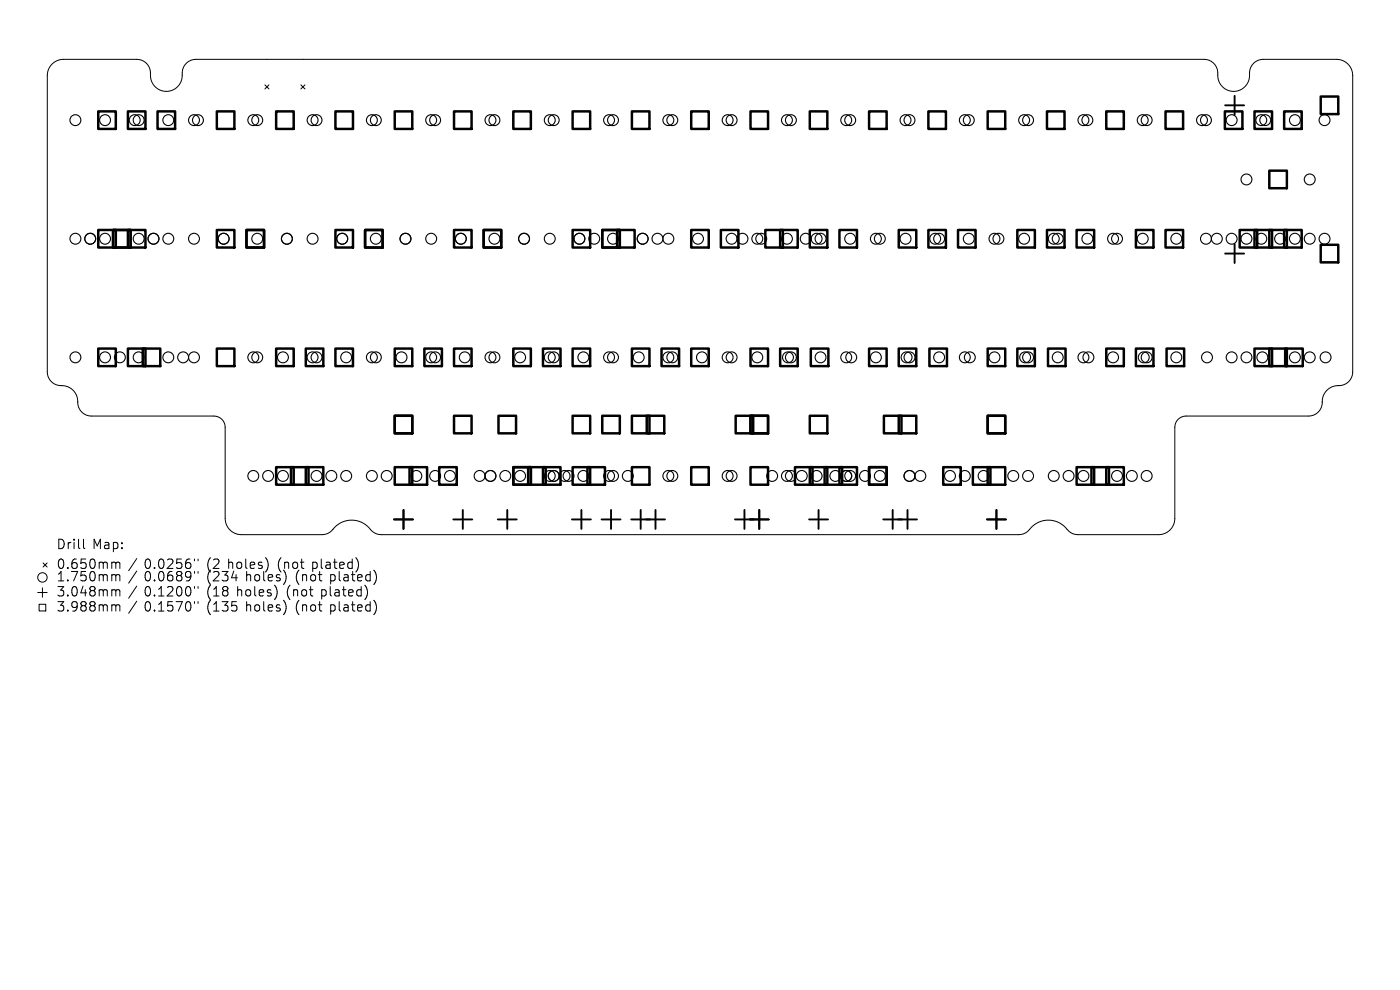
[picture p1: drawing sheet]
<svg xmlns="http://www.w3.org/2000/svg" width="297mm" height="210mm" viewBox="0 0 297 210" stroke-linecap="round" stroke-linejoin="round" font-family="sans-serif">
<defs><g id="words">
<g font-size="2.8">
<text x="12" y="116.9">Drill</text>
<text x="19.6" y="116.9">Map:</text>
<text x="12" y="121.1">0.650mm</text>
<text x="12" y="123.7">1.750mm</text>
<text x="30.6" y="121.1">0.0256&quot;</text>
<text x="30.6" y="123.7">0.0689&quot;</text>
<text x="43.9" y="121.1">(2</text>
<text x="43.9" y="123.7">(234</text>
<text x="48.4" y="121.1">holes)</text>
<text x="52.2" y="123.7">holes)</text>
<text x="59.1" y="121.1">(not</text>
<text x="62.9" y="123.7">(not</text>
<text x="66.5" y="121.1">plated)</text>
<text x="70.3" y="123.7">plated)</text>
<text x="12" y="126.9">3.048mm</text>
<text x="12" y="130.1">3.988mm</text>
<text x="30.6" y="126.9">0.1200&quot;</text>
<text x="30.6" y="130.1">0.1570&quot;</text>
<text x="43.9" y="126.9">(18</text>
<text x="43.9" y="130.1">(135</text>
<text x="50.3" y="126.9">holes)</text>
<text x="52.2" y="130.1">holes)</text>
<text x="61" y="126.9">(not</text>
<text x="62.9" y="130.1">(not</text>
<text x="68.4" y="126.9">plated)</text>
<text x="70.3" y="130.1">plated)</text>
</g>
</g></defs>
<g fill="none" stroke="#000" stroke-width=".21">
<path d="M11 13.7l1-.8 1.3-.3h15.7a3.1 3.1 0 0 1 2.9 3.8 3.4 3.4 0 0 0 3.9 3 3.4 3.4 0 0 0 2.9-3.9 2.9 2.9 0 0 1 2.9-2.9h213.8a3.1 3.1 0 0 1 3 3.8 3.4 3.4 0 0 0 3.8 3 3.4 3.4 0 0 0 2.9-3.9 2.9 2.9 0 0 1 2.9-2.9h15.5a3.4 3.4 0 0 1 3.5 3.4v62.9a2.96 2.96 0 0 1-3.3 2.9 3.5 3.5 0 0 0-3.2 3.9 2.91 2.91 0 0 1-2.9 2.6h-26a2.38 2.38 0 0 0-2.4 2.3v19.4a3.4 3.4 0 0 1-3.4 3.4h-17.1a3.6 3.6 0 0 1-2.9-1.8 5.1 5.1 0 0 0-7.6 1l-1 .6-1.1 .2h-135.2a3.6 3.6 0 0 1-2.9-1.8 5.1 5.1 0 0 0-7.6 1l-1 .6-1.1 .2h-17.1a3.4 3.4 0 0 1-3.4-3.4v-19.4a2.38 2.38 0 0 0-2.4-2.3h-26a2.96 2.96 0 0 1-2.9-3.3 3.5 3.5 0 0 0-4-3.2 2.91 2.91 0 0 1-2.5-2.9v-62.9l.3-1.2zM56.2 18l.9 .9M57.1 18l-.9 .9M63.8 18l.9 .9M64.7 18l-.9 .9M9.1 119.4l.9 .9M10 119.4l-.9 .9M17.7 114.4v1.7l.3 .3M24.3 119.3l.3 .2M24.6 119.5v1.1M24.6 119.5l.3-.2h.4l.1 1.3M29 118.5l-1.7 2.6"/>
<path d="M41.3 118.6v.4M42 118.6v.4M56.8 119.2v1.3M75.6 118.4l.5 1.2-.2 1.2M8 125.7h2M8.3 128.2h1.4v1.4h-1.4zM9 124.7v2M24.3 121.9l.3 .3M24.3 125.1l.3 .3M24.3 128.3l.3 .3M24.6 122.2v1M24.6 125.4v1"/>
<path d="M24.6 128.6v1M24.6 122.2l.3-.3 .4 .1 .1 1.2M24.6 125.4l.3-.3 .4 .1 .1 1.2M24.6 128.6l.3-.3 .4 .1 .1 1.2M29 121.1l-1.7 2.6M29 124.3l-1.7 2.6M29 127.5l-1.7 2.6M41.3 121.2v.4M41.3 124.4v.4M41.3 127.6v.4M42 121.2v.4M42 124.4v.4"/>
<path d="M42 127.6v.4M58.7 125v1.3M60.6 128.2v1.3M60.7 122.3l-.1 .8M77.9 125l.1 .9-.5 1.2M79.4 121a2.35 2.35 0 0 1 0 2.9M79.4 127.4a2.35 2.35 0 0 1 0 2.9"/>
<circle cx="9" cy="122.5" r="1"/>
</g>
<g fill="none" stroke="#000" stroke-width=".23">
<circle cx="16" cy="25.5" r="1.16"/>
<circle cx="22.3" cy="25.5" r="1.16"/>
<circle cx="28.6" cy="25.5" r="1.16"/>
<circle cx="29.4" cy="25.5" r="1.16"/>
<circle cx="35.7" cy="25.5" r="1.16"/>
<circle cx="41.2" cy="25.5" r="1.16"/>
<circle cx="42" cy="25.5" r="1.16"/>
<circle cx="53.7" cy="25.5" r="1.16"/>
<circle cx="54.6" cy="25.5" r="1.16"/>
<circle cx="66.3" cy="25.5" r="1.16"/>
<circle cx="67.2" cy="25.5" r="1.16"/>
<circle cx="78.9" cy="25.5" r="1.16"/>
<circle cx="79.7" cy="25.5" r="1.16"/>
<circle cx="91.5" cy="25.5" r="1.16"/>
<circle cx="92.3" cy="25.5" r="1.16"/>
<circle cx="104.1" cy="25.5" r="1.16"/>
<circle cx="104.9" cy="25.5" r="1.16"/>
<circle cx="116.6" cy="25.5" r="1.16"/>
<circle cx="117.5" cy="25.5" r="1.16"/>
<circle cx="129.2" cy="25.5" r="1.16"/>
<circle cx="130" cy="25.5" r="1.16"/>
<circle cx="141.8" cy="25.5" r="1.16"/>
<circle cx="142.6" cy="25.5" r="1.16"/>
<circle cx="154.4" cy="25.5" r="1.16"/>
<circle cx="155.2" cy="25.5" r="1.16"/>
<circle cx="166.9" cy="25.5" r="1.16"/>
<circle cx="167.8" cy="25.5" r="1.16"/>
<circle cx="179.5" cy="25.5" r="1.16"/>
<circle cx="180.4" cy="25.5" r="1.16"/>
<circle cx="192.1" cy="25.5" r="1.16"/>
<circle cx="192.9" cy="25.5" r="1.16"/>
<circle cx="204.7" cy="25.5" r="1.16"/>
<circle cx="205.5" cy="25.5" r="1.16"/>
<circle cx="217.3" cy="25.5" r="1.16"/>
<circle cx="218.1" cy="25.5" r="1.16"/>
<circle cx="229.8" cy="25.5" r="1.16"/>
<circle cx="230.7" cy="25.5" r="1.16"/>
<circle cx="242.4" cy="25.5" r="1.16"/>
<circle cx="243.3" cy="25.5" r="1.16"/>
<circle cx="255" cy="25.5" r="1.16"/>
<circle cx="255.8" cy="25.5" r="1.16"/>
<circle cx="261.3" cy="25.5" r="1.16"/>
<circle cx="264.4" cy="38.1" r="1.16"/>
<circle cx="267.6" cy="25.5" r="1.16"/>
<circle cx="268.4" cy="25.5" r="1.16"/>
<circle cx="274.7" cy="25.5" r="1.16"/>
<circle cx="277.9" cy="38.1" r="1.16"/>
<circle cx="281" cy="25.5" r="1.16"/>
<circle cx="16" cy="50.6" r="1.16"/>
<circle cx="19.1" cy="50.6" r="1.16"/>
<circle cx="22.3" cy="50.6" r="1.16"/>
<circle cx="29.4" cy="50.6" r="1.16"/>
<circle cx="32.6" cy="50.6" r="1.16"/>
<circle cx="35.7" cy="50.6" r="1.16"/>
<circle cx="41.2" cy="50.6" r="1.16"/>
<circle cx="47.4" cy="50.6" r="1.16"/>
<circle cx="54.6" cy="50.6" r="1.16"/>
<circle cx="60.9" cy="50.6" r="1.16"/>
<circle cx="66.3" cy="50.6" r="1.16"/>
<circle cx="72.6" cy="50.6" r="1.16"/>
<circle cx="79.7" cy="50.6" r="1.16"/>
<circle cx="86" cy="50.6" r="1.16"/>
<circle cx="91.5" cy="50.6" r="1.16"/>
<circle cx="97.8" cy="50.6" r="1.16"/>
<circle cx="104.9" cy="50.6" r="1.16"/>
<circle cx="111.2" cy="50.6" r="1.16"/>
<circle cx="116.6" cy="50.6" r="1.16"/>
<circle cx="122.9" cy="50.6" r="1.16"/>
<circle cx="126.1" cy="50.6" r="1.16"/>
<circle cx="130" cy="50.6" r="1.16"/>
<circle cx="136.3" cy="50.6" r="1.16"/>
<circle cx="139.5" cy="50.6" r="1.16"/>
<circle cx="141.8" cy="50.6" r="1.16"/>
<circle cx="148.1" cy="50.6" r="1.16"/>
<circle cx="155.2" cy="50.6" r="1.16"/>
<circle cx="157.5" cy="50.6" r="1.16"/>
<circle cx="160.7" cy="50.6" r="1.16"/>
<circle cx="161.5" cy="50.6" r="1.16"/>
<circle cx="166.9" cy="50.6" r="1.16"/>
<circle cx="170.9" cy="50.6" r="1.16"/>
<circle cx="173.2" cy="50.6" r="1.16"/>
<circle cx="174.1" cy="50.6" r="1.16"/>
<circle cx="180.4" cy="50.6" r="1.16"/>
<circle cx="185.8" cy="50.6" r="1.16"/>
<circle cx="186.7" cy="50.6" r="1.16"/>
<circle cx="192.1" cy="50.6" r="1.16"/>
<circle cx="198.4" cy="50.6" r="1.16"/>
<circle cx="199.2" cy="50.6" r="1.16"/>
<circle cx="205.5" cy="50.6" r="1.16"/>
<circle cx="211" cy="50.6" r="1.16"/>
<circle cx="211.8" cy="50.6" r="1.16"/>
<circle cx="217.3" cy="50.6" r="1.16"/>
<circle cx="223.6" cy="50.6" r="1.16"/>
<circle cx="224.4" cy="50.6" r="1.16"/>
<circle cx="230.7" cy="50.6" r="1.16"/>
<circle cx="236.1" cy="50.6" r="1.16"/>
<circle cx="237" cy="50.6" r="1.16"/>
<circle cx="242.4" cy="50.6" r="1.16"/>
<circle cx="249.5" cy="50.6" r="1.16"/>
<circle cx="255.8" cy="50.6" r="1.16"/>
<circle cx="258.1" cy="50.6" r="1.16"/>
<circle cx="261.3" cy="50.6" r="1.16"/>
<circle cx="264.4" cy="50.6" r="1.16"/>
<circle cx="267.6" cy="50.6" r="1.16"/>
<circle cx="271.6" cy="50.6" r="1.16"/>
<circle cx="274.7" cy="50.6" r="1.16"/>
<circle cx="277.9" cy="50.6" r="1.16"/>
<circle cx="281" cy="50.6" r="1.16"/>
<circle cx="16" cy="75.8" r="1.16"/>
<circle cx="22.3" cy="75.8" r="1.16"/>
<circle cx="25.4" cy="75.8" r="1.16"/>
<circle cx="29.4" cy="75.8" r="1.16"/>
<circle cx="35.7" cy="75.8" r="1.16"/>
<circle cx="38.8" cy="75.8" r="1.16"/>
<circle cx="41.2" cy="75.8" r="1.16"/>
<circle cx="53.7" cy="75.8" r="1.16"/>
<circle cx="54.6" cy="75.8" r="1.16"/>
<circle cx="60" cy="75.8" r="1.16"/>
<circle cx="66.3" cy="75.8" r="1.16"/>
<circle cx="67.2" cy="75.8" r="1.16"/>
<circle cx="73.4" cy="75.8" r="1.16"/>
<circle cx="78.9" cy="75.8" r="1.16"/>
<circle cx="79.7" cy="75.8" r="1.16"/>
<circle cx="85.2" cy="75.8" r="1.16"/>
<circle cx="91.5" cy="75.8" r="1.16"/>
<circle cx="92.3" cy="75.8" r="1.16"/>
<circle cx="98.6" cy="75.8" r="1.16"/>
<circle cx="104.1" cy="75.8" r="1.16"/>
<circle cx="104.9" cy="75.8" r="1.16"/>
<circle cx="110.3" cy="75.8" r="1.16"/>
<circle cx="116.6" cy="75.8" r="1.16"/>
<circle cx="117.5" cy="75.8" r="1.16"/>
<circle cx="123.8" cy="75.8" r="1.16"/>
<circle cx="129.2" cy="75.8" r="1.16"/>
<circle cx="130" cy="75.8" r="1.16"/>
<circle cx="135.5" cy="75.8" r="1.16"/>
<circle cx="141.8" cy="75.8" r="1.16"/>
<circle cx="142.6" cy="75.8" r="1.16"/>
<circle cx="148.9" cy="75.8" r="1.16"/>
<circle cx="154.4" cy="75.8" r="1.16"/>
<circle cx="155.2" cy="75.8" r="1.16"/>
<circle cx="160.7" cy="75.8" r="1.16"/>
<circle cx="167.2" cy="75.8" r="1.16"/>
<circle cx="167.8" cy="75.8" r="1.16"/>
<circle cx="174.1" cy="75.8" r="1.16"/>
<circle cx="179.5" cy="75.8" r="1.16"/>
<circle cx="180.6" cy="75.8" r="1.16"/>
<circle cx="185.8" cy="75.8" r="1.16"/>
<circle cx="192.3" cy="75.8" r="1.16"/>
<circle cx="192.9" cy="75.8" r="1.16"/>
<circle cx="199.2" cy="75.8" r="1.16"/>
<circle cx="204.7" cy="75.8" r="1.16"/>
<circle cx="205.7" cy="75.8" r="1.16"/>
<circle cx="211" cy="75.8" r="1.16"/>
<circle cx="217.5" cy="75.8" r="1.16"/>
<circle cx="218.1" cy="75.8" r="1.16"/>
<circle cx="224.4" cy="75.8" r="1.16"/>
<circle cx="229.8" cy="75.8" r="1.16"/>
<circle cx="230.9" cy="75.8" r="1.16"/>
<circle cx="236.1" cy="75.8" r="1.16"/>
<circle cx="242.6" cy="75.8" r="1.16"/>
<circle cx="243.3" cy="75.8" r="1.16"/>
<circle cx="249.5" cy="75.8" r="1.16"/>
<circle cx="256.1" cy="75.8" r="1.16"/>
<circle cx="261.3" cy="75.8" r="1.16"/>
<circle cx="264.4" cy="75.8" r="1.16"/>
<circle cx="267.8" cy="75.8" r="1.16"/>
<circle cx="274.7" cy="75.8" r="1.16"/>
<circle cx="277.9" cy="75.8" r="1.16"/>
<circle cx="281.2" cy="75.8" r="1.16"/>
<circle cx="53.7" cy="101" r="1.16"/>
<circle cx="56.9" cy="101" r="1.16"/>
<circle cx="60" cy="101" r="1.16"/>
<circle cx="67.2" cy="101" r="1.16"/>
<circle cx="70.3" cy="101" r="1.16"/>
<circle cx="73.4" cy="101" r="1.16"/>
<circle cx="78.9" cy="101" r="1.16"/>
<circle cx="82" cy="101" r="1.16"/>
<circle cx="88.3" cy="101" r="1.16"/>
<circle cx="92.3" cy="101" r="1.16"/>
<circle cx="95.5" cy="101" r="1.16"/>
<circle cx="101.7" cy="101" r="1.16"/>
<circle cx="104.1" cy="101" r="1.16"/>
<circle cx="107.2" cy="101" r="1.16"/>
<circle cx="110.3" cy="101" r="1.16"/>
<circle cx="116.6" cy="101" r="1.16"/>
<circle cx="117.5" cy="101" r="1.16"/>
<circle cx="119.8" cy="101" r="1.16"/>
<circle cx="120.6" cy="101" r="1.16"/>
<circle cx="123.8" cy="101" r="1.16"/>
<circle cx="129.2" cy="101" r="1.16"/>
<circle cx="130" cy="101" r="1.16"/>
<circle cx="133.2" cy="101" r="1.16"/>
<circle cx="141.8" cy="101" r="1.16"/>
<circle cx="142.6" cy="101" r="1.16"/>
<circle cx="154.4" cy="101" r="1.16"/>
<circle cx="155.2" cy="101" r="1.16"/>
<circle cx="163.8" cy="101" r="1.16"/>
<circle cx="166.9" cy="101" r="1.16"/>
<circle cx="167.8" cy="101" r="1.16"/>
<circle cx="170.1" cy="101" r="1.16"/>
<circle cx="173.2" cy="101" r="1.16"/>
<circle cx="177.2" cy="101" r="1.16"/>
<circle cx="179.5" cy="101" r="1.16"/>
<circle cx="180.4" cy="101" r="1.16"/>
<circle cx="183.5" cy="101" r="1.16"/>
<circle cx="186.7" cy="101" r="1.16"/>
<circle cx="192.9" cy="101" r="1.16"/>
<circle cx="195.2" cy="101" r="1.16"/>
<circle cx="201.5" cy="101" r="1.16"/>
<circle cx="204.7" cy="101" r="1.16"/>
<circle cx="208.7" cy="101" r="1.16"/>
<circle cx="215" cy="101" r="1.16"/>
<circle cx="218.1" cy="101" r="1.16"/>
<circle cx="223.6" cy="101" r="1.16"/>
<circle cx="226.7" cy="101" r="1.16"/>
<circle cx="229.8" cy="101" r="1.16"/>
<circle cx="237" cy="101" r="1.16"/>
<circle cx="240.1" cy="101" r="1.16"/>
<circle cx="243.3" cy="101" r="1.16"/>
</g>
<g fill="none" stroke="#000" stroke-width=".4">
<path d="M259.9 22.3h4M261.9 20.3v4.1M259.9 53.8h4M261.9 51.8v4M83.6 110.2h4M85.6 108.2v4M96.2 110.2h4M98.2 108.2v4M105.6 110.2h4M107.6 108.2v4M121.3 110.2h4.1M123.3 108.2v4"/>
<path d="M127.6 110.2h4M129.6 108.2v4M133.9 110.2h7.2M135.9 108.2v4M139.1 108.2v4M155.9 110.2h7.2M157.9 108.2v4M161.1 108.2v4M171.6 110.2h4.1M173.7 108.2v4M187.4 110.2h7.1M189.4 108.2v4"/>
<path d="M192.5 108.2v4M209.4 110.2h4M211.4 108.2v4"/>
</g>
<g fill="none" stroke="#000" stroke-width=".53">
<path d="M20.8 23.6h3.8v3.7h-3.8zM27.1 23.6h3.8v3.7h-3.8zM33.4 23.6h3.7v3.7h-3.7zM46 23.6h3.7v3.7h-3.7zM58.6 23.6h3.7v3.7h-3.7zM71.2 23.6h3.7v3.7h-3.7zM83.7 23.6h3.8v3.7h-3.8zM96.3 23.6h3.7v3.7h-3.7zM108.9 23.6h3.7v3.7h-3.7zM121.5 23.6h3.7v3.7h-3.7zM134.1 23.6h3.7v3.7h-3.7zM146.6 23.6h3.8v3.7h-3.8z"/>
<path d="M159.2 23.6h3.7v3.7h-3.7zM171.8 23.6h3.7v3.7h-3.7zM184.4 23.6h3.7v3.7h-3.7zM197 23.6h3.7v3.7h-3.7zM209.5 23.6h3.8v3.7h-3.8zM222.1 23.6h3.7v3.7h-3.7zM234.7 23.6h3.7v3.7h-3.7zM247.3 23.6h3.7v3.7h-3.7zM259.8 23.6h3.8v3.7h-3.8zM266.1 23.6h3.8v3.7h-3.8zM269.3 36.2h3.7v3.7h-3.7zM272.4 23.6h3.7v3.7h-3.7z"/>
<path d="M280.2 20.5h3.7v3.7h-3.7zM20.8 48.8h3.8v3.7h-3.8zM24 48.8h3.7v3.7h-3.7zM27.1 48.8h3.8v3.7h-3.8zM46 48.8h3.7v3.7h-3.7zM52.3 48.8h3.7v3.7h-3.7zM71.2 48.8h3.7v3.7h-3.7zM77.4 48.8h3.8v3.7h-3.8zM96.3 48.8h3.7v3.7h-3.7zM102.6 48.8h3.7v3.7h-3.7zM121.5 48.8h3.7v3.7h-3.7zM127.8 48.8h3.7v3.7h-3.7z"/>
<path d="M130.9 48.8h3.7v3.7h-3.7zM146.6 48.8h3.8v3.7h-3.8zM152.9 48.8h3.7v3.7h-3.7zM162.4 48.8h3.7v3.7h-3.7zM165.5 48.8h3.7v3.7h-3.7zM171.8 48.8h3.7v3.7h-3.7zM178.1 48.8h3.7v3.7h-3.7zM190.7 48.8h3.7v3.7h-3.7zM197 48.8h3.7v3.7h-3.7zM203.2 48.8h3.8v3.7h-3.8zM215.8 48.8h3.7v3.7h-3.7zM222.1 48.8h3.7v3.7h-3.7z"/>
<path d="M228.4 48.8h3.7v3.7h-3.7zM241 48.8h3.7v3.7h-3.7zM247.3 48.8h3.7v3.7h-3.7zM263 48.8h3.7v3.7h-3.7zM266.1 48.8h3.8v3.7h-3.8zM269.3 48.8h3.7v3.7h-3.7zM272.4 48.8h3.7v3.7h-3.7zM280.2 51.9h3.7v3.8h-3.7zM20.8 73.9h3.8v3.8h-3.8zM27.1 73.9h3.8v3.8h-3.8zM30.3 73.9h3.7v3.8h-3.7zM46 73.9h3.7v3.8h-3.7z"/>
<path d="M58.6 73.9h3.7v3.8h-3.7zM64.9 73.9h3.7v3.8h-3.7zM71.2 73.9h3.7v3.8h-3.7zM83.7 73.9h3.8v3.8h-3.8zM90 73.9h3.8v3.8h-3.8zM96.3 73.9h3.7v3.8h-3.7zM108.9 73.9h3.7v3.8h-3.7zM115.2 73.9h3.7v3.8h-3.7zM121.5 73.9h3.7v3.8h-3.7zM134.1 73.9h3.7v3.8h-3.7zM140.3 73.9h3.8v3.8h-3.8zM146.6 73.9h3.8v3.8h-3.8z"/>
<path d="M159.2 73.9h3.7v3.8h-3.7zM165.5 73.9h3.7v3.8h-3.7zM172 73.9h3.7v3.8h-3.7zM184.4 73.9h3.7v3.8h-3.7zM190.7 73.9h3.7v3.8h-3.7zM197.2 73.9h3.7v3.8h-3.7zM209.5 73.9h3.8v3.8h-3.8zM215.8 73.9h3.7v3.8h-3.7zM222.3 73.9h3.8v3.8h-3.8zM234.7 73.9h3.7v3.8h-3.7zM241 73.9h3.7v3.8h-3.7zM247.5 73.9h3.7v3.8h-3.7z"/>
<path d="M266.1 73.9h3.8v3.8h-3.8zM269.3 73.9h3.7v3.8h-3.7zM272.6 73.9h3.8v3.8h-3.8zM58.6 99.1h3.7v3.7h-3.7zM61.7 99.1h3.7v3.7h-3.7zM64.9 99.1h3.7v3.7h-3.7zM83.7 88.2h3.8v3.7h-3.8zM83.7 99.1h3.8v3.7h-3.8zM86.9 99.1h3.7v3.7h-3.7zM93.2 99.1h3.7v3.7h-3.7zM96.3 88.2h3.7v3.7h-3.7zM105.8 88.2h3.7v3.7h-3.7z"/>
<path d="M108.9 99.1h3.7v3.7h-3.7zM112 99.1h3.8v3.7h-3.8zM115.2 99.1h3.7v3.7h-3.7zM121.5 88.2h3.7v3.7h-3.7zM121.5 99.1h3.7v3.7h-3.7zM124.6 99.1h3.7v3.7h-3.7zM127.8 88.2h3.7v3.7h-3.7zM134.1 88.2h3.7v3.7h-3.7zM134.1 99.1h3.7v3.7h-3.7zM137.2 88.2h3.7v3.7h-3.7zM146.6 99.1h3.8v3.7h-3.8zM156.1 88.2h3.7v3.7h-3.7z"/>
<path d="M159.2 88.2h3.7v3.7h-3.7zM159.2 99.1h3.7v3.7h-3.7zM168.6 99.1h3.8v3.7h-3.8zM171.8 88.2h3.7v3.7h-3.7zM171.8 99.1h3.7v3.7h-3.7zM174.9 99.1h3.8v3.7h-3.8zM178.1 99.1h3.7v3.7h-3.7zM184.4 99.1h3.7v3.7h-3.7zM187.5 88.2h3.7v3.7h-3.7zM190.7 88.2h3.7v3.7h-3.7zM200.1 99.1h3.7v3.7h-3.7zM206.4 99.1h3.7v3.7h-3.7z"/>
<path d="M209.5 88.2h3.8v3.7h-3.8zM209.5 99.1h3.8v3.7h-3.8zM228.4 99.1h3.7v3.7h-3.7zM231.5 99.1h3.8v3.7h-3.8zM234.7 99.1h3.7v3.7h-3.7z"/>
</g>
<use href="#words"/>
</svg>
